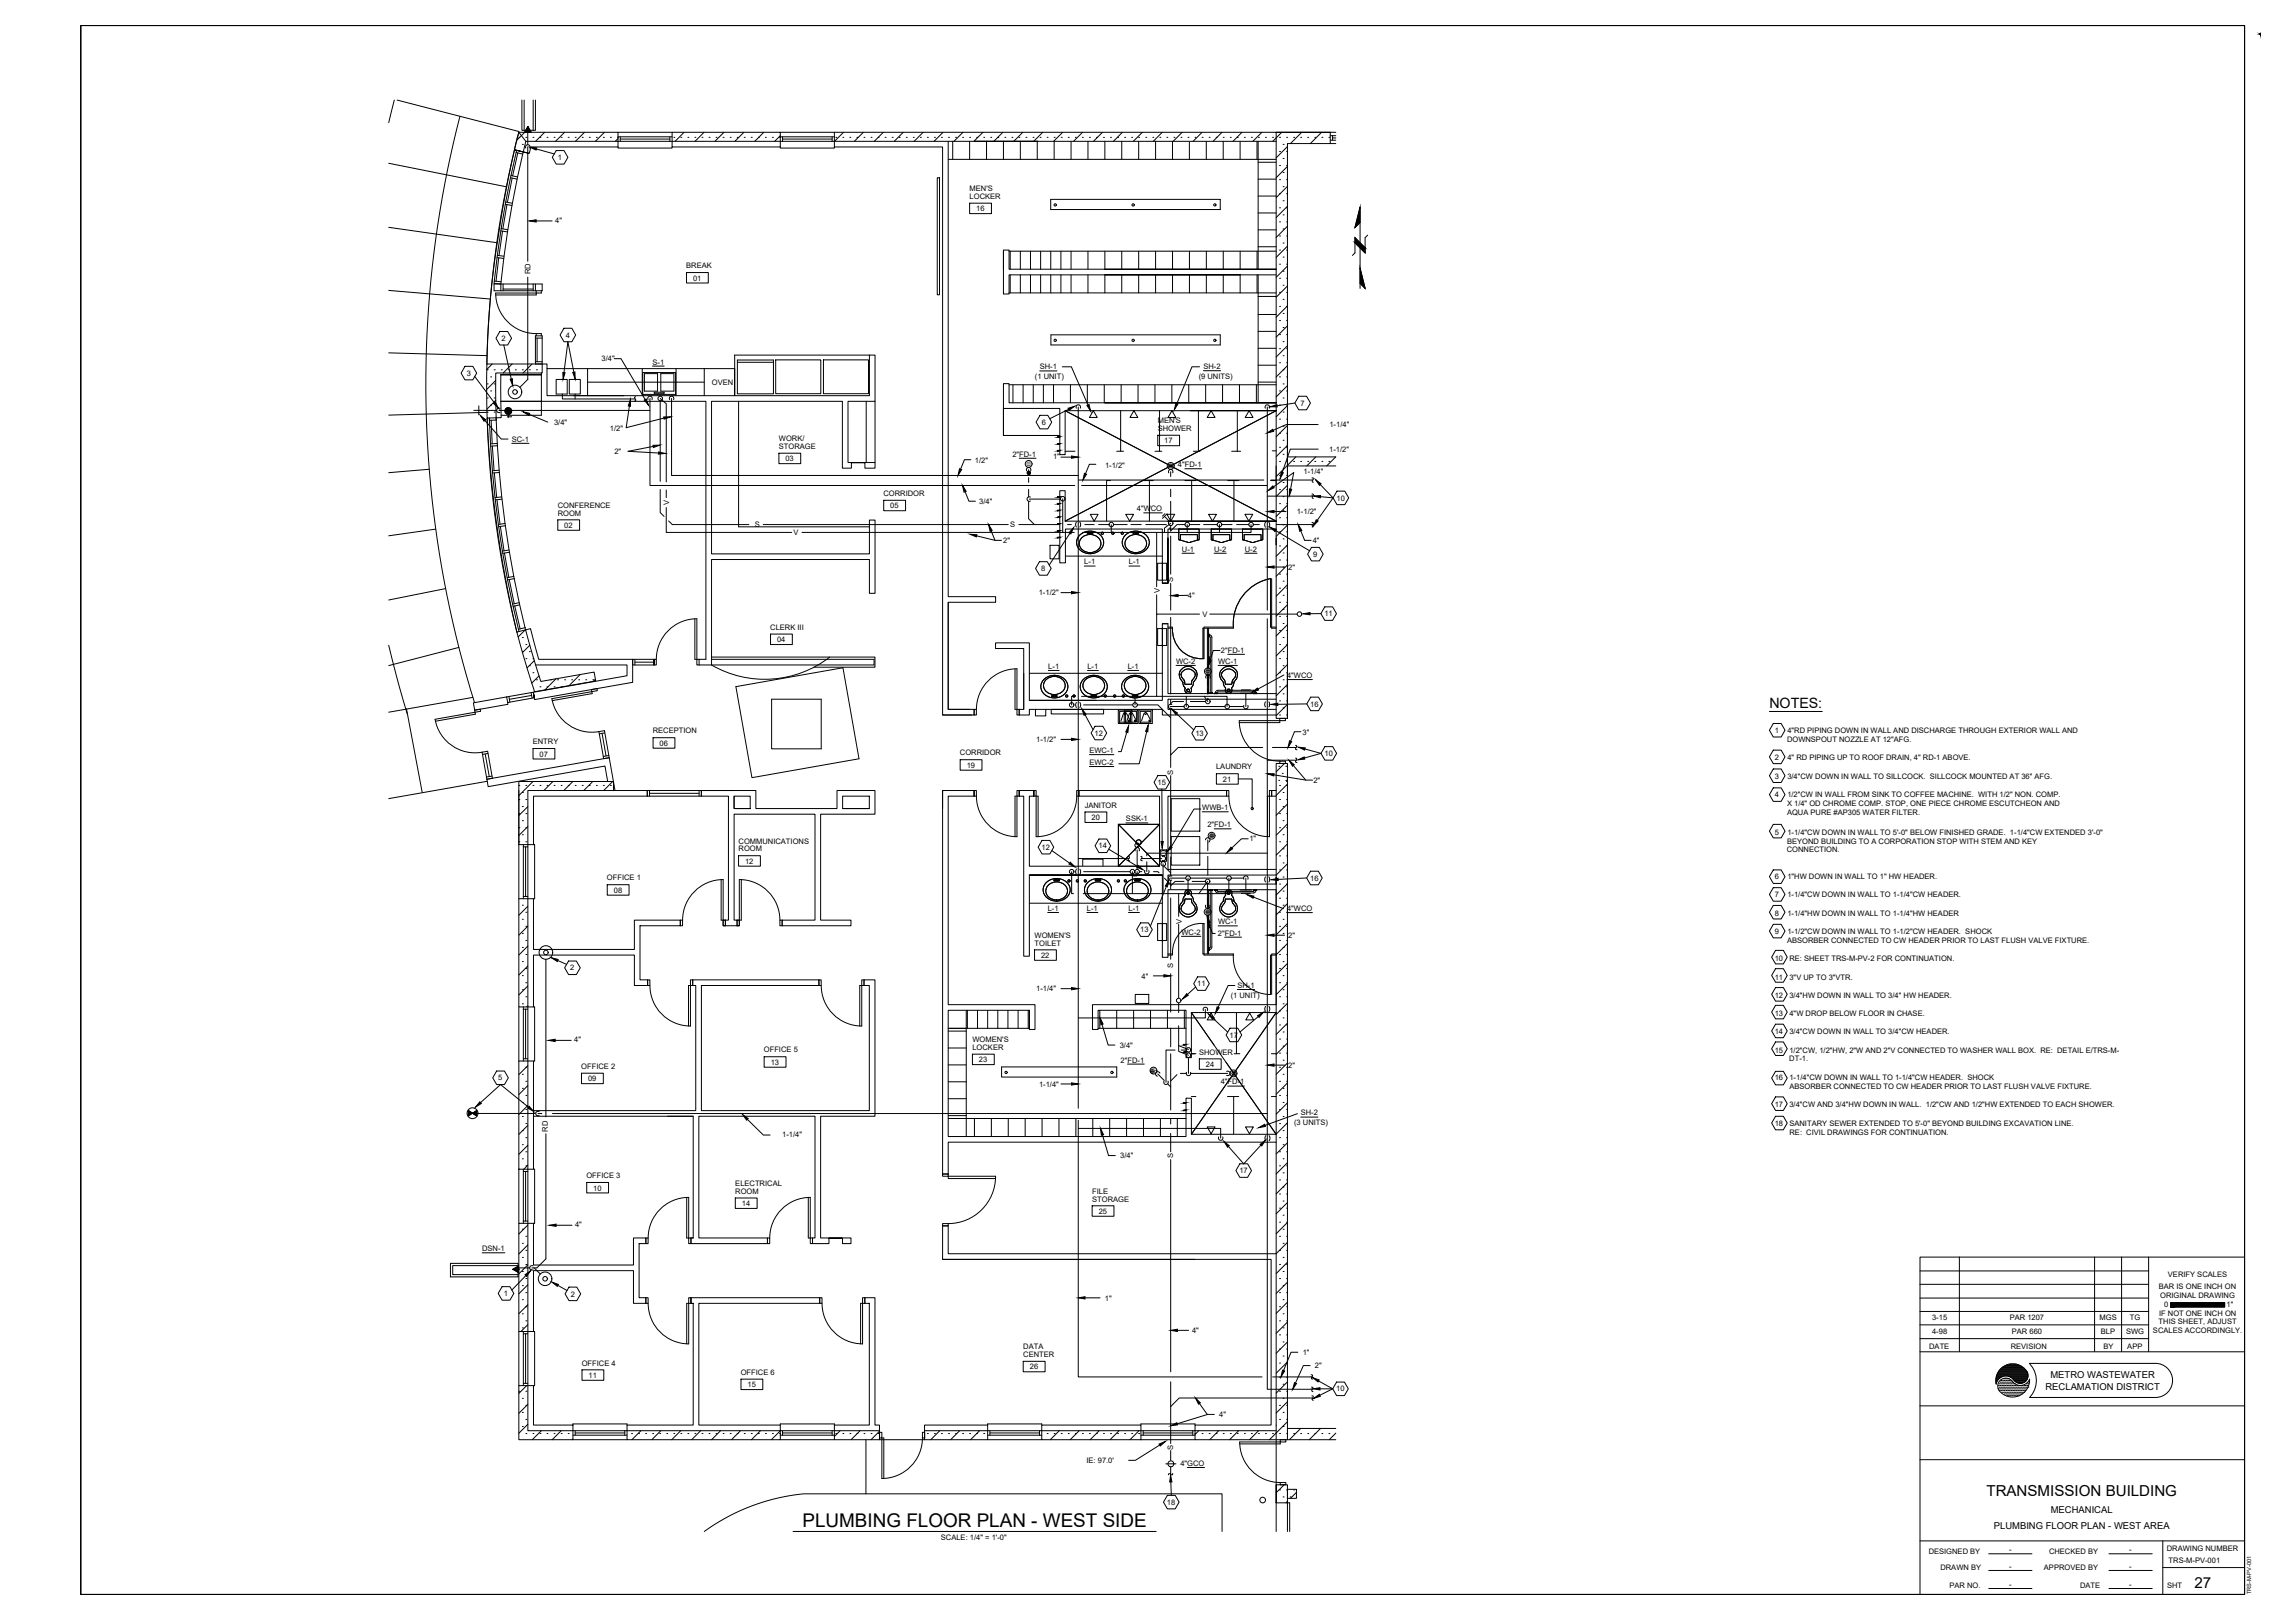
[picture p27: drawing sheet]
<svg xmlns="http://www.w3.org/2000/svg" width="1067mm" height="762mm" viewBox="0 0 1067 762" stroke-linecap="round" stroke-linejoin="round" font-family="sans-serif">
<defs><g id="words">
<text font-size="8.9" x="377" y="717">PLUMBING FLOOR PLAN - WEST SIDE</text>
<g font-size="7.1">
<text x="933" y="703">TRANSMISSION BUILDING</text>
<text x="1030" y="745">27</text>
</g>
<text font-size="6.7" x="831" y="333">NOTES:</text>
<g font-size="4.4">
<text x="963" y="647">METRO WASTEWATER</text>
<text x="960" y="653">RECLAMATION DISTRICT</text>
<text x="963" y="710">MECHANICAL</text>
<text x="936" y="718">PLUMBING FLOOR PLAN - WEST AREA</text>
</g>
<g font-size="3.5">
<text x="262" y="75">1</text>
<text x="455" y="90">MEN'S</text>
<text x="455" y="93">LOCKER</text>
<text x="458" y="99">16</text>
<text x="261" y="105">4&quot;</text>
<text x="322" y="126">BREAK</text>
<text x="249" y="129" transform="rotate(-90 249 129)">RD</text>
<text x="325" y="132">01</text>
<text x="236" y="160">2</text>
<text x="266" y="159">4</text>
<text x="282" y="169">3/4&quot;</text>
<text x="306" y="171">S-1</text>
<text x="488" y="173">SH-1</text>
<text x="565" y="173">SH-2</text>
<text x="219" y="176">3</text>
<text x="486" y="178">(1 UNIT)</text>
<text x="563" y="178">(9 UNITS)</text>
<text x="334" y="181">OVEN</text>
<text x="611" y="190">7</text>
<text x="260" y="200">3/4&quot;</text>
<text x="286" y="202">1/2&quot;</text>
<text x="489" y="199">6</text>
<text x="544" y="199">MEN'S</text>
<text x="544" y="202">SHOWER</text>
<text x="624" y="200">1-1/4&quot;</text>
<text x="240" y="207">SC-1</text>
<text x="366" y="207">WORK/</text>
<text x="547" y="208">17</text>
<text x="289" y="213">2&quot;</text>
<text x="366" y="211">STORAGE</text>
<text x="475" y="214">2&quot;FD-1</text>
<text x="494" y="215">1&quot;</text>
<text x="624" y="212">1-1/2&quot;</text>
<text x="369" y="217">03</text>
<text x="458" y="217">1/2&quot;</text>
<text x="519" y="220">1-1/2&quot;</text>
<text x="553" y="219">4&quot;FD-1</text>
<text x="612" y="223">1-1/4&quot;</text>
<text x="415" y="233">CORRIDOR</text>
<text x="262" y="238">CONFERENCE</text>
<text x="314" y="237" transform="rotate(-90 314 237)">V</text>
<text x="418" y="239">05</text>
<text x="460" y="237">3/4&quot;</text>
<text x="628" y="235">10</text>
<text x="262" y="242">ROOM</text>
<text x="534" y="240">4&quot;WCO</text>
<text x="609" y="241">1-1/2&quot;</text>
<text x="265" y="248">02</text>
<text x="354" y="247">S</text>
<text x="373" y="251">V</text>
<text x="474" y="247">S</text>
<text x="471" y="255">2&quot;</text>
<text x="616" y="255">4&quot;</text>
<text x="555" y="259">U-1</text>
<text x="570" y="259">U-2</text>
<text x="585" y="259">U-2</text>
<text x="617" y="261">9</text>
<text x="489" y="268">8</text>
<text x="509" y="265">L-1</text>
<text x="530" y="265">L-1</text>
<text x="605" y="268">2&quot;</text>
<text x="551" y="273" transform="rotate(-90 551 273)">S</text>
<text x="488" y="280">1-1/2&quot;</text>
<text x="545" y="279" transform="rotate(-90 545 279)">V</text>
<text x="558" y="281">4&quot;</text>
<text x="565" y="290">V</text>
<text x="622" y="289">11</text>
<text x="362" y="296">CLERK III</text>
<text x="365" y="302">04</text>
<text x="552" y="312">WC-2</text>
<text x="572" y="312">WC-1</text>
<text x="573" y="306">2&quot;FD-1</text>
<text x="492" y="314">L-1</text>
<text x="511" y="314">L-1</text>
<text x="530" y="314">L-1</text>
<text x="604" y="318">4&quot;WCO</text>
<text x="615" y="332">16</text>
<text x="307" y="344">RECEPTION</text>
<text x="514" y="345">12</text>
<text x="561" y="346">13</text>
<text x="612" y="345">3&quot;</text>
<text x="833" y="344">1</text>
<text x="839" y="344">4&quot;RD PIPING DOWN IN WALL AND DISCHARGE THROUGH EXTERIOR WALL AND</text>
<text x="250" y="349">ENTRY</text>
<text x="310" y="350">06</text>
<text x="487" y="348">1-1/2&quot;</text>
<text x="512" y="354">EWC-1</text>
<text x="839" y="348">DOWNSPOUT NOZZLE AT 12&quot;AFG.</text>
<text x="253" y="355">07</text>
<text x="451" y="355">CORRIDOR</text>
<text x="512" y="359">EWC-2</text>
<text x="622" y="355">10</text>
<text x="833" y="357">2</text>
<text x="839" y="357">4&quot; RD PIPING UP TO ROOF DRAIN, 4&quot; RD-1 ABOVE.</text>
<text x="454" y="361">19</text>
<text x="551" y="364" transform="rotate(-90 551 364)">S</text>
<text x="571" y="361">LAUNDRY</text>
<text x="833" y="366">3</text>
<text x="839" y="366">3/4&quot;CW DOWN IN WALL TO SILLCOCK. SILLCOCK MOUNTED AT 36&quot; AFG.</text>
<text x="544" y="369">15</text>
<text x="574" y="367">21</text>
<text x="617" y="368">2&quot;</text>
<text x="833" y="374">4</text>
<text x="839" y="374">1/2&quot;CW IN WALL FROM SINK TO COFFEE MACHINE. WITH 1/2&quot; NON. COMP.</text>
<text x="509" y="379">JANITOR</text>
<text x="565" y="380">WWB-1</text>
<text x="839" y="378">X 1/4&quot; OD CHROME COMP. STOP, ONE PIECE CHROME ESCUTCHEON AND</text>
<text x="839" y="383">AQUA PURE #AP305 WATER FILTER.</text>
<text x="513" y="385">20</text>
<text x="529" y="386">SSK-1</text>
<text x="567" y="388">2&quot;FD-1</text>
<text x="587" y="395">1&quot;</text>
<text x="833" y="392">5</text>
<text x="839" y="392">1-1/4&quot;CW DOWN IN WALL TO 5'-0&quot; BELOW FINISHED GRADE. 1-1/4&quot;CW EXTENDED 3'-0&quot;</text>
<text x="347" y="400">ROOM</text>
<text x="347" y="396">COMMUNICATIONS</text>
<text x="489" y="399">12</text>
<text x="516" y="398">14</text>
<text x="839" y="400">CONNECTION.</text>
<text x="839" y="396">BEYOND BUILDING TO A CORPORATION STOP WITH STEM AND KEY</text>
<text x="350" y="406">12</text>
<text x="285" y="413">OFFICE 1</text>
<text x="615" y="413">16</text>
<text x="833" y="413">6</text>
<text x="839" y="413">1&quot;HW DOWN IN WALL TO 1&quot; HW HEADER.</text>
<text x="288" y="419">08</text>
<text x="833" y="421">7</text>
<text x="839" y="421">1-1/4&quot;CW DOWN IN WALL TO 1-1/4&quot;CW HEADER.</text>
<text x="492" y="428">L-1</text>
<text x="510" y="428">L-1</text>
<text x="530" y="428">L-1</text>
<text x="604" y="428">4&quot;WCO</text>
<text x="833" y="430">8</text>
<text x="839" y="430">1-1/4&quot;HW DOWN IN WALL TO 1-1/4&quot;HW HEADER</text>
<text x="535" y="438">13</text>
<text x="555" y="434" transform="rotate(-90 555 434)">V</text>
<text x="572" y="434">WC-1</text>
<text x="486" y="440">WOMEN'S</text>
<text x="486" y="444">TOILET</text>
<text x="555" y="439">WC-2</text>
<text x="572" y="439">2&quot;FD-1</text>
<text x="605" y="440">2&quot;</text>
<text x="833" y="439">9</text>
<text x="839" y="443">ABSORBER CONNECTED TO CW HEADER PRIOR TO LAST FLUSH VALVE FIXTURE.</text>
<text x="839" y="439">1-1/2&quot;CW DOWN IN WALL TO 1-1/2&quot;CW HEADER. SHOCK</text>
<text x="489" y="450">22</text>
<text x="268" y="456">2</text>
<text x="551" y="455" transform="rotate(-90 551 455)">S</text>
<text x="833" y="451">10</text>
<text x="840" y="451">RE: SHEET TRS-M-PV-2 FOR CONTINUATION.</text>
<text x="536" y="459">4&quot;</text>
<text x="833" y="460">11</text>
<text x="840" y="460">3&quot;V UP TO 3&quot;VTR.</text>
<text x="487" y="465">1-1/4&quot;</text>
<text x="562" y="463">11</text>
<text x="581" y="464">SH-1</text>
<text x="578" y="469">(1 UNIT)</text>
<text x="833" y="468">12</text>
<text x="840" y="468">3/4&quot;HW DOWN IN WALL TO 3/4&quot; HW HEADER.</text>
<text x="833" y="477">13</text>
<text x="840" y="477">4&quot;W DROP BELOW FLOOR IN CHASE.</text>
<text x="833" y="486">14</text>
<text x="840" y="486">3/4&quot;CW DOWN IN WALL TO 3/4&quot;CW HEADER.</text>
<text x="270" y="489">4&quot;</text>
<text x="457" y="489">WOMEN'S</text>
<text x="526" y="492">3/4&quot;</text>
<text x="577" y="487">17</text>
<text x="359" y="494">OFFICE 5</text>
<text x="457" y="493">LOCKER</text>
<text x="563" y="495">SHOWER</text>
<text x="833" y="494">15</text>
<text x="840" y="498">DT-1.</text>
<text x="840" y="494">1/2&quot;CW, 1/2&quot;HW, 2&quot;W AND 2&quot;V CONNECTED TO WASHER WALL BOX. RE: DETAIL E/TRS-M-</text>
<text x="273" y="502">OFFICE 2</text>
<text x="362" y="500">13</text>
<text x="460" y="499">23</text>
<text x="526" y="499">2&quot;FD-1</text>
<text x="566" y="501">24</text>
<text x="605" y="501">2&quot;</text>
<text x="234" y="507">5</text>
<text x="276" y="508">09</text>
<text x="573" y="509">4&quot;FD-1</text>
<text x="833" y="507">16</text>
<text x="840" y="507">1-1/4&quot;CW DOWN IN WALL TO 1-1/4&quot;CW HEADER. SHOCK</text>
<text x="488" y="510">1-1/4&quot;</text>
<text x="840" y="511">ABSORBER CONNECTED TO CW HEADER PRIOR TO LAST FLUSH VALVE FIXTURE.</text>
<text x="833" y="520">17</text>
<text x="840" y="520">3/4&quot;CW AND 3/4&quot;HW DOWN IN WALL. 1/2&quot;CW AND 1/2&quot;HW EXTENDED TO EACH SHOWER.</text>
<text x="611" y="524">SH-2</text>
<text x="257" y="531" transform="rotate(-90 257 531)">RD</text>
<text x="367" y="534">1-1/4&quot;</text>
<text x="608" y="528">(3 UNITS)</text>
<text x="833" y="528">18</text>
<text x="840" y="528">SANITARY SEWER EXTENDED TO 5'-0&quot; BEYOND BUILDING EXCAVATION LINE.</text>
<text x="840" y="533">RE: CIVIL DRAWINGS FOR CONTINUATION.</text>
<text x="526" y="544">3/4&quot;</text>
<text x="551" y="544" transform="rotate(-90 551 544)">S</text>
<text x="582" y="551">17</text>
<text x="275" y="553">OFFICE 3</text>
<text x="345" y="557">ELECTRICAL</text>
<text x="279" y="559">10</text>
<text x="345" y="560">ROOM</text>
<text x="513" y="560">FILE</text>
<text x="348" y="566">14</text>
<text x="513" y="564">STORAGE</text>
<text x="516" y="570">25</text>
<text x="270" y="576">4&quot;</text>
<text x="226" y="587">DSN-1</text>
<text x="1018" y="600">VERIFY SCALES</text>
<text x="1014" y="605">BAR IS ONE INCH ON</text>
<text x="237" y="609">1</text>
<text x="268" y="609">2</text>
<text x="519" y="611">1&quot;</text>
<text x="1014" y="609">ORIGINAL DRAWING</text>
<text x="1014" y="618">IF NOT ONE INCH ON</text>
<text x="1016" y="614">0</text>
<text x="1045" y="614">1&quot;</text>
<text x="907" y="620">3-15</text>
<text x="944" y="620">PAR 1207</text>
<text x="986" y="620">MGS</text>
<text x="1000" y="620">TG</text>
<text x="1014" y="622">THIS SHEET, ADJUST</text>
<text x="560" y="626">4&quot;</text>
<text x="907" y="626">4-98</text>
<text x="945" y="626">PAR 660</text>
<text x="986" y="626">BLP</text>
<text x="998" y="626">SWG</text>
<text x="1011" y="626">SCALES ACCORDINGLY.</text>
<text x="480" y="633">DATA</text>
<text x="906" y="633">DATE</text>
<text x="944" y="633">REVISION</text>
<text x="988" y="633">BY</text>
<text x="999" y="633">APP</text>
<text x="273" y="641">OFFICE 4</text>
<text x="480" y="637">CENTER</text>
<text x="612" y="636">1&quot;</text>
<text x="276" y="647">11</text>
<text x="348" y="645">OFFICE 6</text>
<text x="484" y="643">26</text>
<text x="617" y="642">2&quot;</text>
<text x="351" y="651">15</text>
<text x="627" y="653">10</text>
<text x="572" y="665">4&quot;</text>
<text x="551" y="681" transform="rotate(-90 551 681)">S</text>
<text x="510" y="687">IE: 97.0'</text>
<text x="554" y="688">4&quot;GCO</text>
<text x="548" y="694">~</text>
<text x="548" y="707">18</text>
<text x="442" y="723">SCALE: 1/4&quot; = 1'-0&quot;</text>
<text x="906" y="730">DESIGNED BY</text>
<text x="943" y="729">-</text>
<text x="962" y="730">CHECKED BY</text>
<text x="1000" y="729">-</text>
<text x="1017" y="728">DRAWING NUMBER</text>
<text x="911" y="737">DRAWN BY</text>
<text x="943" y="737">-</text>
<text x="960" y="737">APPROVED BY</text>
<text x="1000" y="737">-</text>
<text x="1018" y="734">TRS-M-PV-001</text>
<text x="915" y="746">PAR NO.</text>
<text x="943" y="745">-</text>
<text x="977" y="746">DATE</text>
<text x="1000" y="745">-</text>
<text x="1018" y="746">SHT</text>
</g>
<text font-size="2.7" x="1057" y="749" transform="rotate(-90 1057 749)">TRS-M-PV-001</text>
</g></defs>
<!-- layer: TRS-FLOOR PLAN-XBASE|A-DOOR -->
<g fill="none" stroke="#000" stroke-width=".47">
<path d="M232 133h3M232 132h3M233 138h19h-19a19 19 0 0 0 19 19M597 272v23h2M326 291v19h1v-19a19 19 0 0 0-19 19M548 294h3v1M548 295h3M551 295a14 14 0 0 0 14 14M565 294v15v-14h14v-1zM579 294a22 22 0 0 1 18-22v22h2M307 310h1v2h-1M328 310h-1v2h1"/>
<path d="M477 314v19h1v-19a19 19 0 0 0-20 19M223 333h2l1 1h-3zM223 334l-19 4a19 19 0 0 0 22 15M223 334v1l-19 4M259 329l19-3v-1l-19 3a19 19 0 0 0 22 15M278 324l2-1v1l-2 1zM457 333h1v3h-1M479 333h-1v3h1M582 339h19v-1h-19a19 19 0 0 0 19 19M601 337v1h3v-1M601 358v-1h3v1M457 371h1v3h-1"/>
<path d="M458 374a19 19 0 0 0 20 19v-19h-1v19M479 371h-1v3h1M485 371h2v3h-2M506 374a19 19 0 0 1-19 19v-19v19M507 371h-1v3h1M576 371h1v3h-1M577 374a19 19 0 0 0 19 19v-19h-1v19M597 371h-1v3h1M339 413v19h1v-19a19 19 0 0 0-19 19M348 413v19h-1v-19a19 19 0 0 1 19 19M567 418v9M319 432h1v3h-1"/>
<path d="M341 432h-1v3h1M346 432h1v3h-1M367 432h-1v3h1M565 434v14h14M565 434a14 14 0 0 0-14 14M567 430v18M567 429v19M548 448h3M551 448h-3M579 448a18 18 0 0 0 18 19v-19h2M599 448h-2v19M304 460h1v3h-1"/>
<path d="M305 463a19 19 0 0 0 19 19v-19h-1v19M325 460h-1v3h1M385 460h1v3h-1M386 463a19 19 0 0 0 19 19v-19h-1v19M406 460h-1v3h1M443 551h2v1h-2zM467 553h-22v-1h22a22 22 0 0 1-22 22M322 562v19h1v-19a19 19 0 0 0-19 19M380 562v19v-19a19 19 0 0 0-19 19M443 574h2v2h-2zM303 581h1v3h-1M324 581h-1v3h1"/>
<path d="M360 581h1v3h-1M382 581h-2v3h2M303 609h1v3h-1M304 612a19 19 0 0 0 19 19v-19h-1v19M324 609h-1v3h1M385 609h1v3h-1M386 612a19 19 0 0 0 19 19v-19h-1v19M406 609h-1v3h1M413 672h1v3h-1M433 675a19 19 0 0 1-19 19v-19h1v19M434 672h-1v3h1M582 678h19v-1h-19a19 19 0 0 0 19 19"/>
<path d="M601 676v1h3v-1M601 697v-1h3v1M599 706v13M605 719v-13h1v13"/>
</g>
<!-- layer: TRS-FLOOR PLAN-XBASE|A-WALL -->
<g fill="none" stroke="#000" stroke-width=".47">
<path d="M244 62h46v7h-41v3l-7-2 6 2M244 62l3 4M244 62l-2 8M290 66h-43l-1 5M290 69v1h26v-1M290 62h26M316 62h50v7h-50zM316 66h50M366 69v1h26v-1M366 62h26M392 66h207M445 66v214h22v3h-22v50h10"/>
<path d="M625 67h-20v270M471 118v8M519 126h80h-125v-9h-3v21h3v-9h45M582 129h-63h80M254 175v13h77v122h-3v2h6v-49h74v16h3v-35h-3v16h-74v-72h62v32h4v-3h6v3h5v-3h-13v-29h13v-21h-3v19h-151v-15h-28v25h6v-20h19M255 171v4h-22v21M269 186h24M471 192v12h27M519 189h80h-125v-9h-3v12h27v21h2v-20h99h-40M500 212h5M524 212h4M542 212h4"/>
<path d="M560 212h4M578 212h5M597 212h2M599 219v118h6v-21M605 203v24M605 219h22M605 215h22M520 226h1M536 226h6M556 226h6M576 226h6M597 226h2"/>
<path d="M599 227v-165h26h-233v7h51v267h13M548 245h51h-99v-15h-2v34h2v-16h46v26M599 248h-51v26v-21M599 253v3M548 274h-2h2M247 296l7 24 25-4 1 4-29 5-8-28 6-2 4 15h44v10l-46 8M445 283v50h12v3M546 293h2M567 295v19M251 312h43v5l-44 8M334 308h77v5h-29M481 316v17"/>
<path d="M567 317v9M238 327l-16 3 1 3 16-2-1-1M457 333v3h-14M479 333v3h4v-3h63v3h53M483 329v-27h-16v2h14v29h-2v3M599 326h-51v-33h-2v36h-63h32M599 328h-51v5h51M601 337h3M601 358h3M244 371v26h6v-23h54M285 367l-1-7-55 9v-3l57-10 3 15M288 371h16"/>
<path d="M345 371h-16h26v9h38v-9h18v11h-26v50h15v3h-33v-3h16v-50h-38v50h1v3h-5v-3h1v-58h-13M345 374h7v6h-7zM345 374v6h7M396 374h12v6h-12zM396 380h12M443 371v180h2v-15h154M443 380v-9h14v3h-12v98h41v11h-3v-9h-38v60h112v-18h2v17h40M457 371v3M479 374v-3v3h2v75h2v-38M479 371h6M507 371v3h37v33h-61v-33h2v-3v3M507 374v-3h69v3"/>
<path d="M576 371v3h-28v34h51M597 371v3M599 371h-2v3h2M248 397v-26h40v-4h-44v55M250 397h1v25h-1M483 411h63h-63M546 411v38h2v-31h51v54h-86v11h3v-9h41v23h2v-22h40M599 411h-51v4h51M599 412v3v-3M244 422h6v24h48v-14h21v3h-18v25h3v3h-6v-15h-48v25h-6zM248 422v51M319 432v3"/>
<path d="M341 432v3M346 432v3M367 432v3M244 473v25M250 473h1v25h-1M304 460v3M325 460v3M385 460v3M406 460v3M244 498h6v51h-6zM248 498v51M559 495h3"/>
<path d="M580 495h2M597 495h2M559 515h3M579 515h3M597 515h2M250 521h77v-58h-2v-3h60v3h-56v58h79v-58h-2v-3h5v64h-26v57h15v3h-4v-3h-7v3h-7v-3h1v-57h-55v57h32v3h-36v-3h1v-57h-75M313 524h12M244 549v25M250 549h1v25h-1M244 574h6v20h47v-13h6v3h-3v25h3v3h-6v-15h-47v28h-6zM248 574v51M303 581v3"/>
<path d="M325 581h-1v3M360 581v3M382 581v3M443 591h154v78h-36v7h66M599 589h-154v-13h-2v15h118M303 609v3M324 609h61v3h-57v57h38v7h-72v-7h31v-57h-1zM324 609v3M385 609v3M406 609h5v60h2v7h-21v-7h16v-57h-2zM406 609v3M244 625v26"/>
<path d="M250 625h1v26h-1M244 651h6v18h19v7h-25zM248 651v21h21M269 676h25M269 669h25M294 672h72M366 676h26M366 669h26M392 672h21M413 676h21M413 672v3M434 669h30v7h-30z"/>
<path d="M434 672h30M434 672v3M464 676h25M464 669h25M489 669h47v7h-47zM489 672h47M536 676h25M536 669h25M561 672h38M599 669h.1M601 676h3M605 676v-318h-6v339h6v9h-6"/>
<path d="M605 671h22M601 697h3M605 699h4v4h-4zM599 706v-9v9"/>
<circle cx="593" cy="704" r="1.3"/>
</g>
<!-- layer: TRS-FLOOR PLAN-XBASE|A-FLOR -->
<path d="M500 193l99 52M599 193l-99 52M525 387l19 20M544 387l-19 20M559 475l40 58M599 475l-40 58" fill="none" stroke="#000" stroke-width=".47"/>
<!-- layer: TRS-FLOOR PLAN-XBASE|A-FLOR-PFIX -->
<g fill="none" stroke="#000" stroke-width=".47">
<path d="M513 193l2 3h-3zM532 193l2 3h-3zM550 193l2 3h-4zM569 193l2 3h-4zM587 193l1 3h-3zM549 219h1M549 218h1M549 218v1M550 218v2M550 218v1M482 222h2M483 221v2"/>
<path d="M507 252a6 6 0 0 1 7-2 6 6 0 0 1 4 6 6 6 0 0 1-7 4 6 6 0 0 1-5-6zM508 252a5 5 0 0 1 6-1 5 5 0 0 1 3 6 5 5 0 0 1-6 2 5 5 0 0 1-4-5zM511 250h2h-2zM512 241h4l-2 4zM528 252a6 6 0 0 1 8-2 6 6 0 0 1 3 6 6 6 0 0 1-7 4 6 6 0 0 1-5-6zM529 241h3l-2 4zM529 252a5 5 0 0 1 6-1 5 5 0 0 1 3 6 5 5 0 0 1-6 2 5 5 0 0 1-3-5zM532 250h3h-3zM548 241h4l-2 4zM553 248h10v5h-1v-2h-8v2h-1zM554 253l4 2 5-2M567 241h4l-2 4z"/>
<path d="M569 248h9v5h-1v-2h-7v2h-1zM569 253l5 2 4-2M583 248h10v5h-1v-2h-8v2h-1zM584 253l4 2 5-2M585 241h3l-2 4zM568 299v10h-1M568 298h1v1v27M490 319a6 6 0 0 1 7-2 6 6 0 0 1 4 7 6 6 0 0 1-7 4 6 6 0 0 1-5-6zM491 319a5 5 0 0 1 6-1 5 5 0 0 1 3 5 5 5 0 0 1-6 3 5 5 0 0 1-4-6zM508 319a6 6 0 0 1 8-2 6 6 0 0 1 4 7 6 6 0 0 1-8 4 6 6 0 0 1-5-6zM510 319a5 5 0 0 1 6-1 5 5 0 0 1 2 5 5 5 0 0 1-6 3 5 5 0 0 1-3-6zM528 319a6 6 0 0 1 7-2 6 6 0 0 1 4 7 6 6 0 0 1-7 4 6 6 0 0 1-5-6z"/>
<path d="M529 319a5 5 0 0 1 6-1 5 5 0 0 1 3 5 5 5 0 0 1-6 3 5 5 0 0 1-4-6zM566 315h2M566 316h2M567 315v1M567 314v2M567 309h1v17M573 317l2 6a1.8 1.8 0 0 0 2 3 1.6 1.6 0 0 0 1-3M573 317a4 4 0 0 1 6-4 4 4 0 0 1 0 7v2M574 315a3 3 0 0 1 4-1 3 3 0 0 1 2 4l-2 3h-3l-1-4zM494 327h2h-2zM512 327h3h-3zM528 333h6v7h-6z"/>
<path d="M529 334h5v5h-5zM530 335l-1 3M532 327h2h-2zM532 335l1 3M533 338v1zM559 323a1.6 1.6 0 0 1-1 3 1.8 1.8 0 0 1-2-3l-1-2a5 5 0 0 1-1-5 5 5 0 0 1 4-3 4 4 0 0 1 4 3 4 4 0 0 1-2 4l-1 3M559 321l1-1a3 3 0 0 0 0-5 3 3 0 0 0-5 0 3 3 0 0 0 1 5v1h3h1M571 326l1-1h16l1 1M577 324h.1M578 324a1 1 0 0 0-2 0 .7 .7 0 0 0 0 1 1.1 1.1 0 0 0 2-1M579 322l-1 1M590 325v1"/>
<path d="M590 325l-2-1h-16l-1 1v1M568 392h2M568 393h2M569 392v1M491 415a6 6 0 0 1 7-2 6 6 0 0 1 4 6 6 6 0 0 1-7 4 6 6 0 0 1-5-6zM492 416a5 5 0 0 1 6-2 5 5 0 0 1 3 6 5 5 0 0 1-6 2 5 5 0 0 1-4-5zM495 413h2v1h-2zM510 415a6 6 0 0 1 8-2 6 6 0 0 1 4 6 6 6 0 0 1-8 4 6 6 0 0 1-5-6zM512 416a5 5 0 0 1 6-2 5 5 0 0 1 2 6 5 5 0 0 1-6 2 5 5 0 0 1-3-5zM514 413h3v1h-3zM529 415a6 6 0 0 1 7-2 6 6 0 0 1 4 6 6 6 0 0 1-7 4 6 6 0 0 1-5-6zM530 416a5 5 0 0 1 6-2 5 5 0 0 1 3 6 5 5 0 0 1-6 2 5 5 0 0 1-4-5z"/>
<path d="M533 413h2v1h-2zM568 418v17h-1M569 418v27v1h-1M571 418v1h1h16l2-1M571 418l1 1h16l1-1M577 419h.1M578 419a1 1 0 0 0-2 0 .7 .7 0 0 0 0 1 1.1 1.1 0 0 0 2-1M590 418h.1M555 423a4 4 0 0 0 0 6 4 4 0 0 0 6 0 4 4 0 0 0-1-6M555 423h.1M556 420l-1 3M556 420a1.6 1.6 0 0 1 2-2 1.6 1.6 0 0 1 1 2"/>
<path d="M556 420h.1M559 420l1 3M559 423h1a3 3 0 0 1 1 5 3 3 0 0 1-4 1 3 3 0 0 1-2-3 3 3 0 0 1 1-3v-1h3l1 1M560 423h.1M566 428h2M566 429h2M567 427v2M567 435h1v10M574 423l-1 2v2M574 423h.1M575 422h3l1 1a3 3 0 0 1 1 4 3 3 0 0 1-3 2 3 3 0 0 1-3-2 3 3 0 0 1 1-3zM575 420l-1 3"/>
<path d="M575 420a1.6 1.6 0 0 1 2-2 1.6 1.6 0 0 1 1 2M575 420h.1M578 420h.1M578 420l1 1M579 421v2M579 423h.1M579 423a4 4 0 0 1 0 7 4 4 0 0 1-6-3M568 445h.1M569 476l2 3h-4zM587 476l2 3h-4zM540 503h2M541 502v2"/>
<path d="M579 504h1M579 503v2M580 503v2M567 529h4l-2 3zM585 529h4l-2 3z"/>
<circle cx="550" cy="219" r=".8"/>
<circle cx="483" cy="222" r=".8"/>
<circle cx="518" cy="250" r=".5"/>
<circle cx="523" cy="250" r=".5"/>
<circle cx="527" cy="250" r=".5"/>
<circle cx="567" cy="315" r=".8"/>
<circle cx="501" cy="327" r=".5"/>
<circle cx="504" cy="327" r=".5"/>
<circle cx="519" cy="327" r=".5"/>
<circle cx="523" cy="327" r=".5"/>
<circle cx="527" cy="327" r=".5"/>
<circle cx="531" cy="335" r=".5"/>
<circle cx="558" cy="324" r=".6"/>
<circle cx="535" cy="395" r="1.2"/>
<circle cx="569" cy="392" r=".8"/>
<circle cx="502" cy="414" r=".5"/>
<circle cx="506" cy="414" r=".5"/>
<circle cx="510" cy="414" r=".5"/>
<circle cx="525" cy="414" r=".5"/>
<circle cx="528" cy="414" r=".5"/>
<circle cx="558" cy="419" r=".6"/>
<circle cx="567" cy="428" r=".8"/>
<circle cx="541" cy="503" r=".8"/>
<circle cx="579" cy="504" r=".8"/>
</g>
<!-- layer: TRS-FLOOR PLAN-XBASE|A-GLAZ -->
<g fill="none" stroke="#000" stroke-width=".47">
<path d="M245 47v14h6v-14M246 47v14M250 47v14M242 72h3M243 72l-2 11M290 64h26M290 66h26M291 65h24M291 64v2M315 64v2M366 64h26M366 66h26"/>
<path d="M367 64v2M367 65h24M391 64v2M625 64h2M625 66h2M626 65h1M626 64v2M627 62h-2v5h2M237 96h3M237 95h4M238 96l-2 11M240 83l3 1"/>
<path d="M240 82l3 1M240 84l-2 11M234 120h3M235 108l3 1M235 107l3 1M236 109l-2 11M232 133a474 474 0 0 1 11-62h3a404 404 0 0 0-11 66M232 133h23v4h-23zM233 121h4M234 121l-1 11M236 133v4M236 136h14"/>
<path d="M250 133v4M251 133v4M252 137v1h2v-1M251 158h4v13h-4zM251 159h4M252 158v-1h2v1M252 159v11M251 170h4M230 196a476 476 0 0 0 13 99M231 197v11M233 196v1M233 197h-3"/>
<path d="M233 197v11M231 209l1 12M233 208l1 1h-4M233 208h-3M234 209a470 470 0 0 0 13 86M232 222l1 12M233 235l2 11M234 221h-3M234 222h-3M236 233l-4 1M236 234l-3 1M235 247l2 12"/>
<path d="M237 260l2 11M237 246h-3M237 247h-3M239 258l-3 1M239 259l-3 1M239 272l2 11M241 271h-3M241 272h-3M242 284l2 11M244 283l-3 1M244 284l-3 1M247 295h-4l1 1"/>
<path d="M247 295v1M298 310v2M298 311h9M307 310v2v-2M307 310h-10v2h10M390 309a50 50 0 0 1-56 3M238 327l12-2 1 3-1-3 1 3-13 2zM239 327v3M249 325l1 3M250 327l-11 1M226 353h3l2 12-2 1zM228 354l2 11"/>
<path d="M229 354h-2M281 343l2 13h3l-2-13-3 1M283 344l2 11M284 344l-3 1M286 355h-3M231 364l-3 1M305 372h23M305 371v3M328 371v3M329 371v3h-25v-3h25v3M246 397v25M246 398h2"/>
<path d="M247 398v23M248 397v25M246 421h2M246 473v25M246 474h2M247 474v23M248 473v25M246 497h2M246 549v25M246 550h2M247 550v23M248 549v25"/>
<path d="M246 573h2M212 593h31v6h-31zM243 594h-30v4h30M246 625v26M246 626h2M247 626v23M248 625v26M246 649h2M269 674h25M269 672h25M270 673h23M270 672v2"/>
<path d="M293 672v2M366 674h26M366 672h26M367 673h24M367 672v2M391 672v2M464 674h25M464 672h25M465 673h23M465 672v2M488 672v2M536 674h25"/>
<path d="M536 672h25M537 673h23M537 672v2M560 672v2"/>
</g>
<!-- layer: TRS-FLOOR PLAN-XBASE|A-WALL -->
<g fill="#000">
<circle cx="229" cy="191" r=".2"/>
<circle cx="244" cy="296" r=".2"/>
</g>
<!-- layer: TRS-FLOOR PLAN-XBASE|A-FLOR-PFIX -->
<g fill="#000" stroke="#000" stroke-width=".47">
<path d="M567 298l1 1zM567 298l1 1z"/>
<path d="M567 308l1 2zM567 308l1 2z"/>
<path d="M568 326l1-1zM568 325h1z"/>
<path d="M570 326l2-1zM570 325h2z"/>
<path d="M589 325h1zM589 326l1-1z"/>
<path d="M568 418h1zM568 418h1z"/>
<path d="M570 418h2zM570 418h2z"/>
<path d="M589 418h1zM589 418h1z"/>
<path d="M567 434l1 2zM567 434l1 2z"/>
<path d="M567 445l1 1zM567 445l1 1z"/>
</g>
<!-- layer: TRS-FLOOR PLAN-XBASE|A-WALL-HTCH -->
<g fill="none" stroke="#000" stroke-width=".47">
<path d="M244 64h.1M245 68h.1M246 62l-3 4M247 64h.1M250 64h.1M254 64h.1M256 62l-5 4M257 64h.1M260 64h.1M263 64h.1M265 62l-4 4M267 64h.1"/>
<path d="M270 64h.1M273 64h.1M274 62l-4 4M277 64h.1M280 64h.1M283 64h.1M284 62l-4 4M287 64h.1M290 64h.1M290 65l-1 1M316 64h.1M320 64h.1"/>
<path d="M321 62l-4 4M323 64h.1M326 64h.1M330 64h.1M331 62l-5 4M333 64h.1M336 64h.1M340 64h.1M340 62l-4 4M343 64h.1M346 64h.1M349 62l-4 4"/>
<path d="M349 64h.1M353 64h.1M356 64h.1M359 62l-5 4M359 64h.1M363 64h.1M366 64h.1M366 64l-2 2M392 64h.1M396 64h.1M396 62l-4 4M399 64h.1"/>
<path d="M402 64h.1M405 62l-4 4M406 64h.1M409 64h.1M412 64h.1M415 62l-4 4M416 64h.1M419 64h.1M422 64h.1M424 62l-4 4M426 64h.1M429 64h.1"/>
<path d="M432 64h.1M433 62l-4 4M435 64h.1M439 64h.1M442 64h.1M443 62l-4 4M445 64h.1M449 64h.1M452 64h.1M452 62l-4 4M455 64h.1M459 64h.1"/>
<path d="M462 62l-5 4M462 64h.1M465 64h.1M469 64h.1M471 62l-4 4M472 64h.1M475 64h.1M478 64h.1M480 62l-4 4M482 64h.1M485 64h.1M488 64h.1"/>
<path d="M490 62l-5 4M492 64h.1M495 64h.1M498 64h.1M499 62l-4 4M502 64h.1M505 64h.1M508 64h.1M508 62l-4 4M512 64h.1M515 64h.1M518 62l-5 4"/>
<path d="M518 64h.1M521 64h.1M525 64h.1M527 62l-4 4M528 64h.1M531 64h.1M535 64h.1M536 62l-4 4M538 64h.1M541 64h.1M545 64h.1M546 62l-5 4"/>
<path d="M548 64h.1M551 64h.1M555 64h.1M555 62l-4 4M558 64h.1M561 64h.1M564 64h.1M564 62l-4 4M568 64h.1M571 64h.1M574 62l-4 4M574 64h.1"/>
<path d="M578 64h.1M581 64h.1M583 62l-4 4M584 64h.1M588 64h.1M591 64h.1M593 62l-5 4M594 64h.1M597 64h.1M601 78h.1M601 71h.1M601 64h.1"/>
<path d="M602 62l-4 4M602 74h.1M602 68h.1M604 78h.1M604 71h.1M604 64h.1M605 78l-6 5M605 69l-6 5M607 64h.1M611 64h.1M611 62l-5 5M614 64h.1"/>
<path d="M617 64h.1M621 62l-6 5M621 64h.1M624 64h.1M601 98h.1M601 91h.1M601 84h.1M602 94h.1M602 88h.1M602 81h.1M604 98h.1M604 91h.1"/>
<path d="M604 84h.1M605 97l-6 5M605 87l-6 6M601 117h.1M601 111h.1M601 104h.1M602 114h.1M602 107h.1M602 101h.1M604 117h.1M604 111h.1M604 104h.1"/>
<path d="M605 116l-6 5M605 106l-6 5M601 137h.1M601 131h.1M601 124h.1M602 134h.1M602 127h.1M602 121h.1M604 137h.1M604 131h.1M604 124h.1M605 134l-6 6"/>
<path d="M605 125l-6 5M601 157h.1M601 150h.1M601 144h.1M602 154h.1M602 147h.1M602 141h.1M604 157h.1M604 150h.1M604 144h.1M605 153l-6 5M605 144l-6 5"/>
<path d="M229 174h.1M230 177h.1M231 171l-2 2M232 174h.1M233 179l-4 4M235 174h.1M239 174h.1M240 171l-4 4M242 174h.1M245 174h.1M249 174h.1M250 171l-4 4"/>
<path d="M252 174h.1M601 177h.1M601 170h.1M601 164h.1M602 174h.1M602 167h.1M602 160h.1M604 177h.1M604 170h.1M604 164h.1M605 172l-6 5M605 162l-6 6"/>
<path d="M229 193h.1M229 187h.1M229 180h.1M230 190h.1M230 184h.1M232 193h.1M232 187h.1M232 180h.1M233 188l-4 4M601 197h.1M601 190h.1M601 184h.1"/>
<path d="M602 193h.1M602 187h.1M602 180h.1M604 197h.1M604 190h.1M604 184h.1M605 200l-6 5M605 190l-6 6M605 181l-6 5M601 217h.1M601 210h.1M601 203h.1"/>
<path d="M602 220h.1M602 213h.1M602 207h.1M602 200h.1M604 217h.1M604 210h.1M604 203h.1M605 209l-6 5M607 217h.1M608 215l-9 9M611 217h.1M614 217h.1"/>
<path d="M617 217h.1M618 215l-4 4M621 217h.1M624 217h.1M627 215l-4 4M601 236h.1M601 230h.1M601 223h.1M602 240h.1M602 233h.1M602 227h.1M604 236h.1"/>
<path d="M604 230h.1M604 223h.1M605 228l-6 5M605 237l-6 5M601 256h.1M601 250h.1M601 243h.1M602 260h.1M602 253h.1M602 246h.1M604 256h.1M604 250h.1"/>
<path d="M604 243h.1M605 247l-6 5M605 256l-6 5M601 276h.1M601 270h.1M601 263h.1M602 279h.1M602 273h.1M602 266h.1M604 276h.1M604 270h.1M604 263h.1"/>
<path d="M605 265l-6 6M605 275l-6 5M245 299h.1M247 296l-4 3M601 296h.1M601 289h.1M601 283h.1M602 299h.1M602 293h.1M602 286h.1M604 296h.1M604 289h.1"/>
<path d="M604 283h.1M605 293l-6 6M605 284l-6 5M245 306h.1M247 309h.1M247 303h.1M249 313h.1M249 306h.1M249 303l-4 3M250 309h.1M250 316h.1M251 310l-4 4"/>
<path d="M252 319h.1M253 317l-3 4M258 319h.1M261 319l-5 5M262 319h.1M265 319h.1M268 319h.1M272 319h.1M272 317l-5 5M275 319h.1M278 319h.1M280 319l-1 1"/>
<path d="M601 316h.1M601 309h.1M601 303h.1M602 319h.1M602 313h.1M602 306h.1M604 316h.1M604 309h.1M604 303h.1M605 312l-6 5M605 303l-6 5M254 322h.1"/>
<path d="M257 322h.1M260 322h.1M263 322h.1M601 336h.1M601 329h.1M601 322h.1M602 332h.1M602 326h.1M604 336h.1M604 329h.1M604 322h.1M605 331l-6 5"/>
<path d="M605 321l-6 6M600 360h.1M603 358l-4 4M604 360h.1M244 369h.1M244 375h.1M245 372h.1M245 379h.1M247 369h.1M247 375h.1M248 379l-4 4M250 369h.1"/>
<path d="M250 367l-6 7M254 369h.1M257 369h.1M260 367l-5 4M260 369h.1M263 369h.1M267 369h.1M269 367l-4 4M270 369h.1M273 369h.1M277 369h.1M278 367l-4 4"/>
<path d="M280 369h.1M283 369h.1M287 369h.1M288 367l-5 4M600 366h.1M601 369h.1M601 375h.1M602 363h.1M602 372h.1M602 379h.1M604 366h.1M604 369h.1"/>
<path d="M604 375h.1M605 368l-6 5M605 378l-6 5M605 366l-1 1M244 382h.1M244 389h.1M244 395h.1M245 385h.1M245 392h.1M247 382h.1M247 389h.1M247 395h.1"/>
<path d="M248 388l-4 4M601 382h.1M601 389h.1M601 395h.1M602 385h.1M602 392h.1M602 399h.1M604 382h.1M604 389h.1M604 395h.1M605 387l-6 5M605 396l-6 6"/>
<path d="M601 402h.1M601 408h.1M601 415h.1M602 405h.1M602 412h.1M602 418h.1M604 402h.1M604 408h.1M604 415h.1M605 406l-6 5M605 415l-6 5M245 425h.1"/>
<path d="M245 432h.1M245 438h.1M247 428h.1M247 435h.1M248 435l-4 4M248 425l-4 5M601 422h.1M601 428h.1M601 435h.1M602 425h.1M602 432h.1M602 438h.1"/>
<path d="M604 422h.1M604 428h.1M604 435h.1M605 424l-6 6M605 434l-6 5M245 445h.1M245 451h.1M245 458h.1M247 442h.1M247 448h.1M247 455h.1M248 454l-4 4"/>
<path d="M248 444l-4 4M601 442h.1M601 448h.1M601 455h.1M602 445h.1M602 451h.1M602 458h.1M604 442h.1M604 448h.1M604 455h.1M605 443l-6 5M605 452l-6 6"/>
<path d="M245 465h.1M245 471h.1M247 461h.1M247 468h.1M248 472l-1 1M248 463l-4 4M601 461h.1M601 468h.1M601 475h.1M602 465h.1M602 471h.1M602 478h.1"/>
<path d="M604 461h.1M604 468h.1M604 475h.1M605 471l-6 5M605 462l-6 5M601 481h.1M601 488h.1M601 494h.1M602 485h.1M602 491h.1M602 498h.1M604 481h.1"/>
<path d="M604 488h.1M604 494h.1M605 480l-6 6M605 490l-6 5M605 499l-6 5M245 504h.1M245 511h.1M245 518h.1M247 501h.1M247 508h.1M247 514h.1M248 519l-4 4"/>
<path d="M248 510l-4 4M248 500l-4 5M601 501h.1M601 508h.1M601 514h.1M602 504h.1M602 511h.1M602 518h.1M604 501h.1M604 508h.1M604 514h.1M605 508l-6 6"/>
<path d="M605 518l-6 5M245 524h.1M245 531h.1M245 537h.1M247 521h.1M247 528h.1M247 534h.1M248 538l-4 4M248 528l-4 5M601 521h.1M601 528h.1M601 534h.1"/>
<path d="M602 524h.1M602 531h.1M602 537h.1M604 521h.1M604 528h.1M604 534h.1M605 527l-6 5M605 537l-6 5M245 544h.1M247 541h.1M247 547h.1M248 547l-2 2"/>
<path d="M601 541h.1M601 547h.1M601 554h.1M602 544h.1M602 551h.1M602 557h.1M604 541h.1M604 547h.1M604 554h.1M605 546l-6 5M605 555l-6 6M245 577h.1"/>
<path d="M248 575l-4 4M601 561h.1M601 567h.1M601 574h.1M602 564h.1M602 571h.1M602 577h.1M604 561h.1M604 567h.1M604 574h.1M605 565l-6 5M605 574l-6 5"/>
<path d="M245 584h.1M245 590h.1M245 597h.1M247 580h.1M247 587h.1M247 594h.1M248 584l-4 5M248 594l-4 4M601 580h.1M601 587h.1M601 594h.1M602 584h.1"/>
<path d="M602 590h.1M602 597h.1M604 580h.1M604 587h.1M604 594h.1M605 593l-6 5M605 583l-6 6M245 604h.1M245 610h.1M245 617h.1M247 600h.1M247 607h.1"/>
<path d="M247 614h.1M248 603l-4 4M248 613l-4 4M601 600h.1M601 607h.1M601 614h.1M602 604h.1M602 610h.1M602 617h.1M604 600h.1M604 607h.1M604 614h.1"/>
<path d="M605 602l-6 5M605 611l-6 6M245 623h.1M247 620h.1M248 622l-3 3M601 620h.1M601 627h.1M601 633h.1M601 640h.1M602 623h.1M602 630h.1M602 637h.1"/>
<path d="M604 620h.1M604 627h.1M604 633h.1M604 640h.1M605 630l-6 5M605 639l-6 6M605 621l-6 5M244 653h.1M245 657h.1M247 653h.1M247 660h.1M247 651l-3 3"/>
<path d="M248 659l-4 5M601 647h.1M601 653h.1M601 660h.1M602 643h.1M602 650h.1M602 657h.1M604 647h.1M604 653h.1M604 660h.1M605 649l-6 5M605 658l-6 5"/>
<path d="M245 663h.1M245 670h.1M247 666h.1M247 673h.1M248 669l-4 4M250 673h.1M254 673h.1M254 672l-4 4M257 673h.1M260 673h.1M263 673h.1M264 672l-5 4"/>
<path d="M267 673h.1M269 676h.1M297 673h.1M300 673h.1M301 672l-4 4M303 673h.1M306 673h.1M310 673h.1M310 672l-4 4M313 673h.1M316 673h.1M320 672l-5 4"/>
<path d="M320 673h.1M323 673h.1M326 673h.1M329 672l-4 4M330 673h.1M333 673h.1M336 673h.1M338 672l-4 4M340 673h.1M343 673h.1M346 673h.1M348 672l-5 4"/>
<path d="M349 673h.1M353 673h.1M356 673h.1M357 672l-4 4M359 673h.1M363 673h.1M366 673h.1M366 672l-4 4M392 673h.1M394 672l-2 2M396 673h.1M399 673h.1"/>
<path d="M402 673h.1M404 672l-4 4M406 673h.1M409 673h.1M412 673h.1M413 672l-4 4M435 673h.1M439 673h.1M441 672l-4 4M442 673h.1M445 673h.1M449 673h.1"/>
<path d="M451 672l-5 4M452 673h.1M455 673h.1M459 673h.1M460 672l-4 4M462 673h.1M492 673h.1M495 673h.1M497 672l-4 4M498 673h.1M502 673h.1M505 673h.1"/>
<path d="M507 672l-4 4M508 673h.1M512 673h.1M515 673h.1M516 672l-4 4M518 673h.1M521 673h.1M525 673h.1M525 672l-4 4M528 673h.1M531 673h.1M535 673h.1"/>
<path d="M535 672l-4 4M561 673h.1M563 672l-2 1M564 673h.1M568 673h.1M571 673h.1M572 672l-4 4M574 673h.1M578 673h.1M581 673h.1M582 672l-5 4M584 673h.1"/>
<path d="M588 673h.1M591 673h.1M591 672l-4 4M594 673h.1M597 673h.1M601 666h.1M601 673h.1M602 663h.1M602 670h.1M604 666h.1M604 673h.1M605 668l-9 8"/>
<path d="M607 673h.1M611 671l-6 5M611 673h.1M614 673h.1M617 673h.1M620 671l-5 5M621 673h.1M624 673h.1M627 673l-3 3M601 700h.1M603 697l-4 4M604 700h.1"/>
<path d="M607 700h.1M602 703h.1M605 705l-1 1M606 703h.1M609 701l-3 2"/>
</g>
<!-- layer: TRS-FLOOR PLAN-XBASE|S-FNDN-FTNG -->
<path d="M242 70a496 496 0 0 0-13 101M229 196a529 529 0 0 0 14 101" fill="none" stroke="#000" stroke-width=".47"/>
<!-- layer: TRS-FLOOR PLAN-XBASE|A-CONC -->
<g fill="none" stroke="#000" stroke-width=".47">
<path d="M185 47l-2 11M186 47l58 15M216 55a501 501 0 0 0 7 275M183 77l55 11M183 107l50 7M183 136l47 4M183 166l46 1M229 194l-46 1M202 220l-19 2M205 248l-22 4M209 276l-26 6M183 303l8 32"/>
<path d="M215 304l-32 8M191 333l7 39M222 327l-39 7M229 367l-46 8M407 676v25M331 719a95 95 0 0 1 46-18h197v18"/>
</g>
<!-- layer: TRS-FLOOR PLAN-XBASE|A-FURN -->
<g fill="none" stroke="#000" stroke-width=".47">
<path d="M445 75h154M447 66v9M455 66v9M458 66h29M463 66v9M471 66v9M479 66v9M487 66v9M495 66v9M503 66v9M511 66v9M519 66v9"/>
<path d="M527 66v9M535 66v9M543 66v9M551 66v9M558 67v8M566 66v9M574 66v9M582 66v9M590 66v9M591 66v60M591 76h8M440 83h1v55h-1z"/>
<path d="M493 94h80v4h-80zM591 92h8M591 84h8M591 100h8M474 118h125M474 118v8M479 118v8M484 118v8M489 118v8M493 118v8M498 118v8M503 118v8"/>
<path d="M511 118v8M519 118v8M527 118v8M535 118v8M543 118v8M551 118v8M558 118v8M566 118v8M574 118v8M582 118v8M590 118v8M591 116h8"/>
<path d="M591 108h8M474 138h125M474 129v9M479 129v9M484 129v9M489 129v9M493 129v9M498 129v9M503 129v9M511 129v9M519 129v9M527 129v9"/>
<path d="M535 129v9M543 129v9M551 129v9M558 129v9M566 129v9M574 129v9M582 129v9M590 129v9M591 129v60M591 139h8M493 157h80v5h-80zM591 156h8"/>
<path d="M591 148h8M254 176h-19h19M276 173v13M302 173v13M317 173v13M331 173v13M408 167h-63v19v-13h-88M591 164h8M591 171h8M591 179h8M229 191h.1M230 196v1"/>
<path d="M233 196v1M235 188h19v7h-19M347 188v59h61M407 188v29M411 188v29M471 192v12h27M474 181h125M476 181v8M480 181v8M485 181v8M490 181v8M495 181v8"/>
<path d="M503 181v8M511 181v8M518 181v8M519 189h80M526 181v8M534 181v8M542 181v8M550 181v8M558 181v8M566 181v8M574 181v8M582 181v8"/>
<path d="M590 181v8M493 256h4v6h-4zM599 253v3M500 261h46M544 264h4v8h-4zM546 264v9M544 295h4v8h-4zM546 295v9M483 316h63M565 309h.1M605 316v21M346 322l50-8 7 42-50 9z"/>
<path d="M362 328h24v24h-24zM486 333v3h5v-3M494 333h24v2h-24zM550 375h13v15h-13zM544 387h-19v20M550 393h13v13h-13zM508 407v-4h10v4M483 424h63M544 434h4v8h-4zM546 433v9M454 474v60M454 474v9"/>
<path d="M459 474v9M464 474v9M469 474v9M473 474v9M478 474v9M483 474v9M483 474v9h-38M516 474v9M524 474v9M532 474v9M533 467h6v4h-6zM540 474v9"/>
<path d="M548 474v9h9M556 474v9M445 492h9M445 500h9M445 484h9M516 483h32M445 508h9M445 516h9M470 501h54v5h-54zM445 525h112M445 524h9M458 525v9"/>
<path d="M465 525v9M473 525v9M481 525v9M489 525v9M497 525v9M505 525v9M513 525v9M521 525v9M529 525v9M537 525v9M545 525v9M553 525v9"/>
<circle cx="495" cy="96" r=".5"/>
<circle cx="532" cy="96" r=".5"/>
<circle cx="570" cy="96" r=".5"/>
<circle cx="495" cy="160" r=".5"/>
<circle cx="532" cy="160" r=".5"/>
<circle cx="570" cy="160" r=".5"/>
<circle cx="472" cy="504" r=".5"/>
<circle cx="522" cy="504" r=".5"/>
</g>
<g fill="#000" stroke="#000" stroke-width=".47">
<path d="M497 212l1-1zM497 211h1z"/>
<path d="M497 209l1-1zM497 208h1z"/>
<path d="M497 205h1zM497 205h1z"/>
<path d="M497 237l1-1zM497 236h1z"/>
<path d="M497 240h1zM497 240h1z"/>
<path d="M497 233h1zM497 233h1z"/>
<path d="M497 246h1zM497 246h1z"/>
<path d="M497 249h1zM497 249h1z"/>
<path d="M497 253l1-1zM497 252h1z"/>
<path d="M497 243h1zM497 243h1z"/>
<path d="M556 494h1zM556 494h1z"/>
<path d="M556 491l1-1zM556 490h1z"/>
<path d="M556 518h1zM556 518h1z"/>
<path d="M556 521h1zM556 521h1z"/>
</g>
<!-- layer: TRS-FLOOR PLAN-XBASE|A-WALL-PRTN -->
<path d="M526 193v19M544 193v19M563 193v19M581 193v19M520 226v19M540 226v19M560 226v19M579 226v19M581 476v19M559 495h2M576 515h3v17" fill="none" stroke="#000" stroke-width=".47"/>
<!-- layer: VALVES -->
<g fill="none" stroke="#000" stroke-width=".47">
<path d="M248 60v2M248 59v3h1l-1-3-2 3h2M247 62h.1M247 61v1M247 70a1.1 1.1 0 0 1 1-2 1.1 1.1 0 0 1 1 2M247 60v2M249 61v1M249 62h.1M222 193h11M225 191v4M235 192a1.1 1.1 0 0 0-2 1 1.1 1.1 0 0 0 2 1M237 193l2 2"/>
<path d="M237 193l1 2M237 194h1M237 192l2 2M237 192l3 2M238 192l2 2M238 196h1M238 191l2 2M239 191l1 2M239 195v1h1M239 192h1M299 186l-1 1 1 1h-1M304 188a1.1 1.1 0 0 1 1-2 1.1 1.1 0 0 1 1 2"/>
<path d="M314 188a1.1 1.1 0 0 1 1-2 1.1 1.1 0 0 1 1 2M505 192a1.1 1.1 0 0 1 1-2 1.1 1.1 0 0 1 1 2M594 192a1.1 1.1 0 0 1 1-2 1.1 1.1 0 0 1 1 2M482 221a1.1 1.1 0 0 1 1-2 1.1 1.1 0 0 1 1 2M484 233a1.1 1.1 0 0 0-2 1 1.1 1.1 0 0 0 2 1M549 222a1.1 1.1 0 0 1 1-2 1.1 1.1 0 0 1 1 2M616 224l1 1-1 1h1M616 232h1l-1 1 1 1M505 245v2M507 245v2M594 245v3M596 245v3"/>
<path d="M616 245l1 1-1 1h1M566 318a1.1 1.1 0 0 1 1-1 1.1 1.1 0 0 1 1 1M505 330v2M507 330v2M550 331a1.1 1.1 0 0 0-1 1 1.1 1.1 0 0 0 1 1M584 331a1.1 1.1 0 0 0 1 2 1.1 1.1 0 0 0 1-2M594 330v2M596 330v2M608 350h1l-1 2h1M608 356h1l-1 2h1M533 399a1.1 1.1 0 0 1 1-1 1.1 1.1 0 0 1 1 1M545 400h2"/>
<path d="M566 394a1.1 1.1 0 0 1 2 0 1.1 1.1 0 0 1 0 1M505 408v2M507 408v2M530 402v2M536 402v2M538 409a1.1 1.1 0 0 0 0 1 1.1 1.1 0 0 0 1-1M545 401h2M546 402a1.1 1.1 0 0 1 1 1 1.1 1.1 0 0 1-1 1M550 411a1.1 1.1 0 0 0-1 1 1.1 1.1 0 0 0 1 1M584 413a1.1 1.1 0 0 1 1-2 1.1 1.1 0 0 1 1 2M594 412v2M596 412v2"/>
<path d="M566 425a1.1 1.1 0 0 0 1 2 1.1 1.1 0 0 0 1-2M565 474a1.1 1.1 0 0 1 1-1 1.1 1.1 0 0 1 1 1M594 473v2M596 473v2M545 504a1.1 1.1 0 0 0-2 0 1.1 1.1 0 0 0 0 1M547 508a1.1 1.1 0 0 0 0 1 1.1 1.1 0 0 0 1-1M557 503a1.1 1.1 0 0 0 1 2 1.1 1.1 0 0 0 1-2M576 503a1.1 1.1 0 0 1 2 1 1.1 1.1 0 0 1-2 1M220 524l1-2-1 2M220 521v1M220 522h.1M221 522l-1 1"/>
<path d="M221 522l-1 2M222 523h-1M222 523h.1M223 522l-1 1M224 521l-2 2M224 521v3l-2-1M224 521l-4 3v-3l2 2M224 524h.1M224 523l-1 1M224 523h-1M224 522l-1 1M224 522l-1 1 1-1"/>
<path d="M224 522l-2 1M253 522a1.1 1.1 0 0 0-1 1 1.1 1.1 0 0 0 1 1M572 534a1.1 1.1 0 0 0 1 1 1.1 1.1 0 0 0 1-1M594 533v3M596 533v3M241 596h3v-2l-3 2 3 2v-2M241 596h3M242 596h2M242 595h2M242 597h2M243 597h1M243 595h1"/>
<path d="M250 594a1.1 1.1 0 0 0-1 1 1.1 1.1 0 0 0 1 1M616 645v1v1M616 651v1v1M616 655l1 1-1 1h1M547 687h5"/>
<circle cx="239" cy="193" r="1.6"/>
<circle cx="310" cy="187" r="1.1"/>
<circle cx="499" cy="234" r="1.1"/>
<circle cx="522" cy="246" r="1.1"/>
<circle cx="550" cy="246" r="1.1"/>
<circle cx="557" cy="246" r="1.1"/>
<circle cx="573" cy="246" r="1.1"/>
<circle cx="587" cy="246" r="1.1"/>
<circle cx="610" cy="288" r="1.1"/>
<circle cx="503" cy="331" r="1.1"/>
<circle cx="533" cy="331" r="1.1"/>
<circle cx="557" cy="332" r="1.1"/>
<circle cx="567" cy="329" r="1.1"/>
<circle cx="576" cy="332" r="1.1"/>
<circle cx="534" cy="397" r="1.1"/>
<circle cx="503" cy="409" r="1.1"/>
<circle cx="532" cy="409" r="1.1"/>
<circle cx="534" cy="409" r="1.1"/>
<circle cx="546" cy="406" r="1.1"/>
<circle cx="558" cy="412" r="1.1"/>
<circle cx="567" cy="414" r="1.1"/>
<circle cx="577" cy="412" r="1.1"/>
<circle cx="553" cy="470" r="1.1"/>
<circle cx="558" cy="493" r="1.1"/>
<circle cx="558" cy="495" r="1.1"/>
<circle cx="222" cy="523" r="2.6"/>
<circle cx="550" cy="687" r="1.4"/>
</g>
<!-- layer: DRAIN -->
<g fill="none" stroke="#000" stroke-width=".47">
<path d="M310 188v38M500 193l99 52M599 193l-99 52M310 230v11l2 1M483 235v9l3 2M483 221v1M483 224v2M483 230v3M550 221v3M550 230v3M550 235v10M314 245l2 1h36"/>
<path d="M358 246h115M478 246h19M501 246h2M509 246h5M516 246h5M523 246h6M531 246h5M538 246h10M549 248h1M550 247v2M550 252v18M556 246h-3l-3 3"/>
<path d="M559 246h4M565 246h7M574 246h5M581 246h5M588 246h3M599 246h17M550 274v12M550 290v36M567 318v4M509 331h23M534 331h10l6 6M549 332h7"/>
<path d="M550 329v2M550 333v27M556 329h-5l-1 1M558 332h17M559 329h7M567 323v3M567 328h.1M577 332h7M585 325v7M593 351h-40l-3 3M597 351h12M550 364v35"/>
<path d="M534 399v9M567 394v5M509 409h22M535 409h1M542 409h2v1M547 407l3 3M547 412l3 3M549 412h8M550 402v9M550 413v5M556 414h-4l-2 2M559 412h17"/>
<path d="M560 414h6M567 415v3M567 402v9M578 412h6M585 412v6M550 422v28M567 421v5M550 457v18M559 475l11 16M599 475l-40 58M550 483v9M550 495v26"/>
<path d="M576 499l23 34M544 504l3 3M548 509l2 1M553 505l-3 3M554 504h3M559 504h17M550 525v3M550 532v9M550 544v100M550 649v29M616 656h-62l-4 4M550 681v5"/>
<path d="M550 689v3"/>
<circle cx="242" cy="184" r="3"/>
<circle cx="242" cy="184" r="1.1"/>
<circle cx="483" cy="218" r="1.6"/>
<circle cx="550" cy="219" r="1.6"/>
<circle cx="567" cy="315" r="1.6"/>
<circle cx="569" cy="392" r="1.6"/>
<circle cx="567" cy="428" r="1.6"/>
<circle cx="256" cy="447" r="3"/>
<circle cx="256" cy="447" r="1.1"/>
<circle cx="542" cy="503" r="1.6"/>
<circle cx="579" cy="504" r="1.6"/>
<circle cx="256" cy="600" r="3"/>
<circle cx="256" cy="600" r="1.1"/>
</g>
<!-- layer: PIPE -->
<g fill="none" stroke="#000" stroke-width=".47">
<path d="M234 193h71M264 185v2h34M270 185v2M305 187v41h200M315 187v36h191M506 191v329M595 191v95M507 225h86M508 228h87M595 233h21M597 225h19M595 291v361h21"/>
<path d="M595 357h14M545 399h3v5h-3zM506 403h24M536 403h9M538 405v4M595 401h-57v1M566 474v4h-60M224 523h27M253 523h1M259 523h336M506 526v120h87M506 530h67v4"/>
<path d="M598 646h18"/>
</g>
<!-- layer: TEXT -->
<g fill="#000" stroke="#000" stroke-width=".47">
<path d="M249 69h3v1zM249 104l3-1v1zM240 178h1v3zM264 175h1l-1 3zM269 175h1v3zM226 195l2 2-1 1zM232 189h1l1 3zM246 193l3 1-1 1zM296 188v3h-1zM302 188l1-1 2 3zM312 196h3l-3 1zM502 192l3-1-3 2z"/>
<path d="M510 190h1l1 3zM552 189l1 1-2 2zM596 191l4-1v1zM307 209h3l-3 1zM309 212l3 1h-3zM503 214l3 1h-3zM595 203l3-1v1zM451 220h1l-2 3zM452 228l2 3h-1zM509 222l1 1-2 2zM595 240h3v1zM595 230l3-2v1z"/>
<path d="M602 222h1l-2 3zM605 230h1l-1 3zM618 225l2 2v1zM617 233h3v1zM455 251h4l-1 1zM464 246l2 3h-1zM504 248l-1 3-1-1zM596 247l3 2v1zM610 246l1 3h-1zM618 244l1 1-2 2zM503 278h3l-3 1zM595 266h3v1z"/>
<path d="M550 280l3-1v1zM612 288h3v1zM568 310h1l-2 3zM508 333l2 2-1 1zM550 333l3 2-1 1zM588 325l2-2 1 1zM597 331l3-1v1zM503 347h3l-3 1zM530 341v3h-1zM539 340v4l-1-1zM606 348l-1 3zM605 357l3 2-1 1z"/>
<path d="M610 351h3v1zM609 357l3-2 1 1zM595 363h3v1zM545 395h1v3zM550 397v1l-2 2zM578 398l1 1-3 1zM503 405l2 2-3-1zM534 406l3 2-3-1zM549 413l-1 3h-1zM597 413l3-1v1zM567 430l1 3h-1zM586 420l3 1-1 1z"/>
<path d="M595 439h3v1zM259 450h3v1zM547 458h3l-3 1zM503 464h3l-3 1zM557 467h1l-3 2zM567 476l3 2-1 1zM571 473h1l-1 3zM590 477l3-2-2 3zM257 488h4v1zM517 478l1 3h-1zM595 500h3v1zM225 517l1 1-3 2z"/>
<path d="M248 519l3 3-3-2zM503 508l3 1h-3zM349 523l2 2v1zM517 530l1 3h-1zM575 536l2 2-1 1zM592 537l2-2-2 3zM591 529l3-1v1zM258 575h3v1zM247 599l2-2-2 2zM259 602l3 1v1zM506 609h3v1zM550 625l3-1v1z"/>
<path d="M561 656l3 3h-1zM602 643l1 1-2 2zM608 649l1 1-2 2zM616 647l3 1v1zM617 652h3v1zM617 657l2-2 1 1zM544 678l3-1-2 2zM550 669l3-1v1zM550 693v3h-1z"/>
</g>
<g fill="none" stroke="#000" stroke-width=".47">
<path d="M252 70l8 2M261 71h4l2 3-2 3h-4l-2-3zM455 95h11v5h-11zM252 104h7M322 128h11v5h-11zM235 156h3l2 3-2 3h-3l-2-3zM265 154h3l2 3-2 3h-3l-2-3zM218 172h4l2 3-2 3h-4l-2-3zM223 177l9 12M237 162l3 16M269 175l-2-15-2 15M288 168h4l11 20"/>
<path d="M306 172h6M488 174h8M499 172h4l8 18M563 172h-3l-7 17M565 174h8M228 197l7 9h4M248 195l9 3M296 191l-2 10 18-5M488 195h4l2 3-2 3h-4l-2-3zM502 192l-9 5M608 189l-8 2M610 186h3l2 3-2 3h-3l-2-3z"/>
<path d="M619 199h-15l-6 3M240 208h8M307 210l-12 2 14 1M366 213h10v5h-10zM456 216h-3l-2 4M479 215h7M498 215h5M515 218h-4l-1 4M544 204h10v5h-10zM619 211h-13l-4 11M415 235h10v5h-10zM453 231l2 4h3"/>
<path d="M556 220h8M598 229l9-7-1 8M620 228l6 6M620 233l6 1M626 234l-8 10M628 231h3l2 3-2 3h-3l-2-3zM262 244h10v5h-10zM459 252l8 2M465 249l2 5h3M502 250l-9 15M537 241h9M555 260h6"/>
<path d="M570 260h6M585 260h5M598 240h6M599 249l16 10M611 249l2 5h3M616 257h3l2 3-2 3h-3l-2-3zM488 264h4l2 3-2 3h-4l-2-3zM498 278h5M509 266h5M530 266h5M558 279l-5 1M598 266h5"/>
<path d="M362 298h10v5h-10zM620 288h-5M622 285h4l2 3-2 3h-4l-2-3zM492 315h5M511 315h5M530 315h5M552 312h9M572 312h9M573 305h-3l-2 5M576 307h8M603 317l-12 7M604 319h12"/>
<path d="M509 336l4 7M552 335l9 8M614 330l-14 1M615 327h4l2 3-2 4h-4l-1-4zM833 340h3l2 3-2 3h-3l-2-3zM250 351h11v5h-11zM307 346h10v5h-10zM451 357h10v5h-10zM498 347h5M512 354h11M512 360h11M514 341h4l2 3-2 3h-4l-2-3z"/>
<path d="M529 344l-3 9h-1M538 343l-3 16h-10M561 341h4l2 3-2 3h-4l-1-3zM607 359l6 7h3M611 344h-3l-2 4M613 352l7 2-7 2M622 351h4l2 3-2 3h-4l-2-3zM833 352h3l2 3-2 4h-3l-2-4zM544 364h3l2 3-2 3h-3l-2-3zM546 370v25M564 380h-3l-11 18M571 363h10v5h-10z"/>
<path d="M581 366h7v14M595 363l18 3M833 361h3l2 3-2 3h-3l-2-3zM833 370h3l2 3-2 3h-3l-2-3zM489 395h4l2 3-2 3h-4l-2-3zM494 399l8 6M509 381h11v5h-11zM516 394h4l2 3-2 3h-4l-2-3zM521 399l13 8M529 386h10M565 381h12M570 389h8"/>
<path d="M586 394h-3l-5 4M833 387h3l2 3-2 3h-3l-2-3zM285 415h10v5h-10zM347 402h10v5h-10zM548 416l-8 19M614 412l-14 1M615 409h4l2 3-2 3h-4l-1-3zM833 408h3l2 4-2 3h-3l-2-3zM833 417h3l2 3-2 3h-3l-2-3zM492 428h5M510 428h6M530 428h5"/>
<path d="M536 433h3l2 3-2 4h-3l-2-4zM555 440h9M568 433l1 5h2M572 435h9M589 421l14 6M598 439h5M604 428h12M833 425h3l2 3-2 3h-3l-2-3zM833 434h3l2 3-2 3h-3l-2-3zM262 451l4 2M267 451h4l1 3-1 4h-4l-2-4zM486 446h10v5h-10z"/>
<path d="M542 458h5M562 459h4l2 3-2 3h-4l-1-3zM575 440h8M834 446h3l2 3-2 4h-3l-2-4zM834 455h3l2 3-2 3h-3l-2-3zM498 464h5M561 463l-3 4M570 478l6 7M580 463h-3l-5 10M581 465h8M591 477l-9 8M834 464h3l2 3-2 3h-3l-2-3z"/>
<path d="M834 472h3l2 3-2 3h-3l-2-3zM261 488h7M359 496h10v5h-10zM457 495h10v5h-10zM517 481l3 10h4M529 500h8M563 497h10v5h-10zM578 483h3l2 3-2 3h-3l-2-3zM834 481h3l2 3-2 3h-3l-2-3zM834 489h3l2 3-2 4h-3l-2-4zM226 518l9-9 13 11M233 503h4l2 3-2 3h-4l-2-3z"/>
<path d="M273 504h10v5h-10zM498 509h5M576 510h8M598 500h5M834 503h3l2 3-2 3h-3l-2-3zM834 515h3l2 3-2 3h-3l-2-3zM351 526l7 7h4M518 533l3 10h3M592 538l-8 8-7-8M609 523l-15 5M611 524h8M834 524h3l2 3-2 3h-3l-2-3z"/>
<path d="M275 555h11v5h-11zM582 546h4l2 4-2 3h-4l-2-3zM261 575h8M345 562h11v5h-11zM513 566h10v5h-10zM226 588h11M247 599l-7 7M236 604h3l2 3-2 3h-3l-2-3zM262 603l4 3M267 604h4l2 3-2 4h-4l-2-4zM509 609h8M480 639h11v5h-11z"/>
<path d="M553 625h5M609 635h-3l-3 9M273 643h11v5h-11zM348 648h10v4h-10zM563 659l4 5M615 641h-3l-4 8M619 648l7 4M620 652h6M626 652l-6 3M628 649h3l2 3-2 3h-3l-2-3zM545 678l-12 8h-3M570 664h-3l-14 4"/>
<path d="M550 696v6M557 689h9M548 702h4l2 3-2 3h-4l-2-3z"/>
<circle cx="588" cy="380" r=".5"/>
</g>
<!-- layer: DRAIN -->
<g fill="none" stroke="#666" stroke-width=".47">
<path d="M482 218h2M482 219h2M482 217h2M549 219h2M549 220h1M549 218h1M566 315h2M566 316h2M566 314h2M568 392h2M568 393h2M566 428h2"/>
<path d="M566 427h2M566 429h2M540 503h3M541 502h1M541 503h1M578 504h2M578 503h2M578 505h2"/>
</g>
<!-- layer: HIDDEN -->
<g fill="none" stroke="#000" stroke-width=".47">
<path d="M244 62a477 477 0 0 0-15 109M248 62v6M248 69v54M248 130v48M248 178l-4 4M261 178h5v7h-5zM267 178h5v7h-5zM276 179h55M346 169h17v16h-17zM346 170h17M364 169h21v16h-21zM387 169h21v16h-21z"/>
<path d="M229 196a477 477 0 0 0 14 101M310 187l3 3v36M313 238v12h59M313 230v4M483 234h15M499 234v16M377 250h127M508 250h14M543 250v25M547 242l2 3M547 241l-1 1M548 241l-2 2"/>
<path d="M550 246l-3 2v2M557 246v4M573 246v4M587 246v4h-65v-4M543 279v9M563 288h-20v39M568 288h41M334 310h76v2h-76M505 327h-2v4M508 327h68v5M533 327v4M557 327v5"/>
<path d="M565 327l2 2M582 325h6M583 324h4M503 409v11h1M532 409v11M534 409v2h-2M546 406v14M553 420v10M558 412v8M567 414l-4 6M577 412v8h-68M582 418h6"/>
<path d="M583 419h4M553 434v34M256 450v74M553 471v4M552 493h-5v15M553 482v12l5 1M553 491l5 2M555 493h2M558 497v7M256 532v59l-4 4h-2M243 595h6M251 595l3 3"/>
</g>
<!-- layer: VALVES -->
<g fill="#000">
<circle cx="248" cy="62" r=".2"/>
<circle cx="244" cy="596" r=".2"/>
</g>
<!-- layer: FIXTURE -->
<g fill="none" stroke="#000" stroke-width=".47">
<path d="M302 175h15v10h-15zM303 175h6v9h-6zM310 175h6v9h-6zM307 184h5v1h-5zM507 252a6 6 0 0 1 7-2 6 6 0 0 1 4 6 6 6 0 0 1-7 4 6 6 0 0 1-5-6zM508 252a5 5 0 0 1 6-1 5 5 0 0 1 3 6 5 5 0 0 1-6 2 5 5 0 0 1-4-5zM511 250h2h-2zM528 252a6 6 0 0 1 8-2 6 6 0 0 1 3 6 6 6 0 0 1-7 4 6 6 0 0 1-5-6zM529 252a5 5 0 0 1 6-1 5 5 0 0 1 3 6 5 5 0 0 1-6 2 5 5 0 0 1-3-5zM532 250h3h-3zM553 248h10v5h-1v-2h-8v2h-1zM554 253l4 2 5-2"/>
<path d="M569 248h9v5h-1v-2h-7v2h-1zM569 253l5 2 4-2M583 248h10v5h-1v-2h-8v2h-1zM584 253l4 2 5-2M597 272a22 22 0 0 0-18 22M551 295a14 14 0 0 0 14 14M490 319a6 6 0 0 1 7-2 6 6 0 0 1 4 7 6 6 0 0 1-7 4 6 6 0 0 1-5-6zM491 319a5 5 0 0 1 6-1 5 5 0 0 1 3 5 5 5 0 0 1-6 3 5 5 0 0 1-4-6zM508 319a6 6 0 0 1 8-2 6 6 0 0 1 4 7 6 6 0 0 1-8 4 6 6 0 0 1-5-6zM510 319a5 5 0 0 1 6-1 5 5 0 0 1 2 5 5 5 0 0 1-6 3 5 5 0 0 1-3-6zM528 319a6 6 0 0 1 7-2 6 6 0 0 1 4 7 6 6 0 0 1-7 4 6 6 0 0 1-5-6zM529 319a5 5 0 0 1 6-1 5 5 0 0 1 3 5 5 5 0 0 1-6 3 5 5 0 0 1-4-6z"/>
<path d="M573 317l2 6a1.8 1.8 0 0 0 2 3 1.6 1.6 0 0 0 1-3M573 317a4 4 0 0 1 6-4 4 4 0 0 1 0 7v2M574 315a3 3 0 0 1 4-1 3 3 0 0 1 2 4l-2 3h-3l-1-4zM494 327h2h-2zM512 327h3h-3zM525 333h6v7h-6zM526 334h5v5h-5zM528 335l-2 3M529 335l1 3M530 338v1zM532 327h2h-2zM535 333h6v7h-6z"/>
<path d="M535 334h5v5h-5zM537 335l-1 3M539 335l1 3M539 338h1v1h-1zM559 323a1.6 1.6 0 0 1-1 3 1.8 1.8 0 0 1-2-3l-1-2a5 5 0 0 1-1-5 5 5 0 0 1 4-3 4 4 0 0 1 4 3 4 4 0 0 1-2 4l-1 3M559 321l1-1a3 3 0 0 0 0-5 3 3 0 0 0-5 0 3 3 0 0 0 1 5v1h3h1M577 324h.1M578 324a1 1 0 0 0-2 0 .7 .7 0 0 0 0 1 1.1 1.1 0 0 0 2-1M579 322l-1 1M525 387l19 20v-20h-19v20h19M544 387l-19 20M491 415a6 6 0 0 1 7-2 6 6 0 0 1 4 6 6 6 0 0 1-7 4 6 6 0 0 1-5-6z"/>
<path d="M492 416a5 5 0 0 1 6-2 5 5 0 0 1 3 6 5 5 0 0 1-6 2 5 5 0 0 1-4-5zM495 413h2v1h-2zM510 415a6 6 0 0 1 8-2 6 6 0 0 1 4 6 6 6 0 0 1-8 4 6 6 0 0 1-5-6zM512 416a5 5 0 0 1 6-2 5 5 0 0 1 2 6 5 5 0 0 1-6 2 5 5 0 0 1-3-5zM514 413h3v1h-3zM529 415a6 6 0 0 1 7-2 6 6 0 0 1 4 6 6 6 0 0 1-7 4 6 6 0 0 1-5-6zM530 416a5 5 0 0 1 6-2 5 5 0 0 1 3 6 5 5 0 0 1-6 2 5 5 0 0 1-4-5zM533 413h2v1h-2zM577 419h.1M578 419a1 1 0 0 0-2 0 .7 .7 0 0 0 0 1 1.1 1.1 0 0 0 2-1M555 423a4 4 0 0 0 0 6 4 4 0 0 0 6 0 4 4 0 0 0-1-6M555 423h.1"/>
<path d="M556 420l-1 3M556 420a1.6 1.6 0 0 1 2-2 1.6 1.6 0 0 1 1 2M556 420h.1M559 420l1 3M559 423h1a3 3 0 0 1 1 5 3 3 0 0 1-4 1 3 3 0 0 1-2-3 3 3 0 0 1 1-3v-1h3l1 1M560 423h.1M574 423l-1 2v2M574 423h.1M575 422h3l1 1a3 3 0 0 1 1 4 3 3 0 0 1-3 2 3 3 0 0 1-3-2 3 3 0 0 1 1-3zM575 420l-1 3M575 420a1.6 1.6 0 0 1 2-2 1.6 1.6 0 0 1 1 2M575 420h.1"/>
<path d="M578 420h.1M578 420l1 1M579 421v2M579 423h.1M579 423a4 4 0 0 1 0 7 4 4 0 0 1-6-3"/>
<circle cx="518" cy="250" r=".5"/>
<circle cx="523" cy="250" r=".5"/>
<circle cx="527" cy="250" r=".5"/>
<circle cx="501" cy="327" r=".5"/>
<circle cx="504" cy="327" r=".5"/>
<circle cx="519" cy="327" r=".5"/>
<circle cx="523" cy="327" r=".5"/>
<circle cx="527" cy="327" r=".5"/>
<circle cx="528" cy="335" r=".5"/>
<circle cx="538" cy="335" r=".5"/>
<circle cx="558" cy="324" r=".6"/>
<circle cx="535" cy="395" r="1.2"/>
<circle cx="502" cy="414" r=".5"/>
<circle cx="506" cy="414" r=".5"/>
<circle cx="510" cy="414" r=".5"/>
<circle cx="525" cy="414" r=".5"/>
<circle cx="528" cy="414" r=".5"/>
<circle cx="558" cy="419" r=".6"/>
</g>
<!-- layer: BORDER -->
<path d="M639 104l-3 3 3-10v38M641 116l-5-4v7l-1 1M642 110l-1 2v7l-5-5M639 126l2 9-2-2" fill="none" stroke="#000" stroke-width=".47"/>
<g fill="#000" stroke="#000" stroke-width=".47">
<path d="M639 97v7l-3 3zM639 126l2 9-2-2z"/>
<path d="M636 114l5 5v-3zM636 112l5 4-5-2z"/>
</g>
<!-- layer: TEXT3 -->
<path d="M372 719h171" fill="none" stroke="#000" stroke-width=".47"/>
<!-- layer: VPORT -->
<path d="M38 12h1016v737h-1016z" fill="none" stroke="#000" stroke-width=".47"/>
<!-- layer: TEXT2 -->
<path d="M831 334h25" fill="none" stroke="#000" stroke-width=".47"/>
<!-- layer: BORDER-PLANT-30X42-LINEWORK|BORDER -->
<g fill="none" stroke="#000" stroke-width=".47">
<path d="M38 12h1016v737h-1016zM902 597h107M920 590v45M983 590v45M996 590v45M1009 590v45M1054 590h-152v159M902 616h107M902 609h107M902 603h107M1019 612h26v2h-26zM902 635h152"/>
<path d="M902 628h107M902 622h107M902 660h152M902 685h152M902 723h152M1016 723v26M1016 736h38"/>
</g>
<!-- layer: BORDER-PLANT-30X42-LINEWORK|LOGO -->
<g fill="#000">
<circle cx="938" cy="652" r=".2"/>
<circle cx="938" cy="651" r=".2"/>
<circle cx="939" cy="651" r=".2"/>
<circle cx="939" cy="653" r=".2"/>
<circle cx="939" cy="650" r=".2"/>
<circle cx="939" cy="652" r=".2"/>
<circle cx="939" cy="649" r=".2"/>
<circle cx="939" cy="648" r=".2"/>
<circle cx="940" cy="649" r=".2"/>
<circle cx="940" cy="654" r=".2"/>
<circle cx="940" cy="652" r=".2"/>
<circle cx="940" cy="651" r=".2"/>
<circle cx="940" cy="653" r=".2"/>
<circle cx="940" cy="650" r=".2"/>
<circle cx="940" cy="648" r=".2"/>
<circle cx="941" cy="654" r=".2"/>
<circle cx="941" cy="647" r=".2"/>
<circle cx="941" cy="652" r=".2"/>
<circle cx="941" cy="651" r=".2"/>
<circle cx="941" cy="649" r=".2"/>
<circle cx="941" cy="653" r=".2"/>
<circle cx="941" cy="650" r=".2"/>
<circle cx="941" cy="648" r=".2"/>
<circle cx="942" cy="650" r=".2"/>
<circle cx="942" cy="654" r=".2"/>
<circle cx="942" cy="651" r=".2"/>
<circle cx="942" cy="648" r=".2"/>
<circle cx="942" cy="653" r=".2"/>
<circle cx="942" cy="647" r=".2"/>
<circle cx="942" cy="652" r=".2"/>
<circle cx="942" cy="649" r=".2"/>
<circle cx="942" cy="655" r=".2"/>
<circle cx="943" cy="654" r=".2"/>
<circle cx="943" cy="653" r=".2"/>
<circle cx="943" cy="650" r=".2"/>
<circle cx="943" cy="648" r=".2"/>
<circle cx="943" cy="651" r=".2"/>
<circle cx="943" cy="647" r=".2"/>
<circle cx="943" cy="652" r=".2"/>
<circle cx="943" cy="649" r=".2"/>
<circle cx="943" cy="655" r=".2"/>
<circle cx="944" cy="651" r=".2"/>
<circle cx="944" cy="655" r=".2"/>
<circle cx="944" cy="652" r=".2"/>
<circle cx="944" cy="649" r=".2"/>
<circle cx="944" cy="654" r=".2"/>
<circle cx="944" cy="650" r=".2"/>
<circle cx="944" cy="648" r=".2"/>
<circle cx="944" cy="653" r=".2"/>
<circle cx="945" cy="649" r=".2"/>
<circle cx="945" cy="655" r=".2"/>
<circle cx="945" cy="651" r=".2"/>
<circle cx="945" cy="654" r=".2"/>
<circle cx="945" cy="652" r=".2"/>
<circle cx="945" cy="650" r=".2"/>
<circle cx="945" cy="653" r=".2"/>
<circle cx="946" cy="651" r=".2"/>
<circle cx="946" cy="650" r=".2"/>
<circle cx="946" cy="654" r=".2"/>
<circle cx="946" cy="653" r=".2"/>
<circle cx="946" cy="652" r=".2"/>
<circle cx="946" cy="655" r=".2"/>
<circle cx="947" cy="653" r=".2"/>
<circle cx="947" cy="651" r=".2"/>
<circle cx="947" cy="654" r=".2"/>
<circle cx="947" cy="652" r=".2"/>
<circle cx="947" cy="655" r=".2"/>
<circle cx="948" cy="654" r=".2"/>
<circle cx="948" cy="652" r=".2"/>
<circle cx="948" cy="651" r=".2"/>
<circle cx="948" cy="655" r=".2"/>
<circle cx="948" cy="653" r=".2"/>
<circle cx="949" cy="654" r=".2"/>
<circle cx="949" cy="652" r=".2"/>
<circle cx="949" cy="651" r=".2"/>
<circle cx="949" cy="653" r=".2"/>
<circle cx="950" cy="653" r=".2"/>
<circle cx="950" cy="651" r=".2"/>
<circle cx="950" cy="654" r=".2"/>
<circle cx="950" cy="652" r=".2"/>
<circle cx="951" cy="653" r=".2"/>
<circle cx="951" cy="651" r=".2"/>
<circle cx="951" cy="652" r=".2"/>
<circle cx="951" cy="650" r=".2"/>
<circle cx="952" cy="651" r=".2"/>
<circle cx="952" cy="650" r=".2"/>
<circle cx="953" cy="649" r=".2"/>
</g>
<g fill="none" stroke="#000" stroke-width=".47">
<path d="M937 648h1M937 649h1M937 647h1M937 649h.1M937 647h2M937 650h.1M937 647h3M937 646h4M937 646h15M938 646h14M938 645h14M938 644h14"/>
<path d="M939 644h13M939 643h12M940 648a4 4 0 0 1 6 2 5 5 0 0 0 7-2 8 8 0 0 1-6 8 8 8 0 0 1-9-5zM940 642h10M941 641h8M942 641h7M942 641h6M943 646h9M943 640h4M944 647h8M945 647h7M945 648a5 5 0 0 0-4-2 5 5 0 0 0-4 4"/>
<path d="M945 648h7M946 648h5M946 649h5M947 649h3M948 649h2M952 644a8 8 0 0 0-10-3 8 8 0 0 0-5 9M952 644a4 4 0 0 1-2 5 4 4 0 0 1-5-1M1012 640a8 8 0 0 1 8 8 8 8 0 0 1-8 8h-59a12 12 0 0 0 0-16h59"/>
</g>
<!-- layer: BORDER-PLANT-30X42-LINEWORK|TEXT2 -->
<path d="M934 730h20M934 737h20M990 730h21M990 737h21M934 746h20M990 746h21" fill="none" stroke="#000" stroke-width=".47"/>
<!-- layer: BORDER-PLANT-30X42-LINEWORK|BORDER -->
<path d="M1019 612v2l26-2zM1019 614l26-2v2z" fill="#000" stroke="#000" stroke-width=".47"/>
<use href="#words"/>
</svg>
